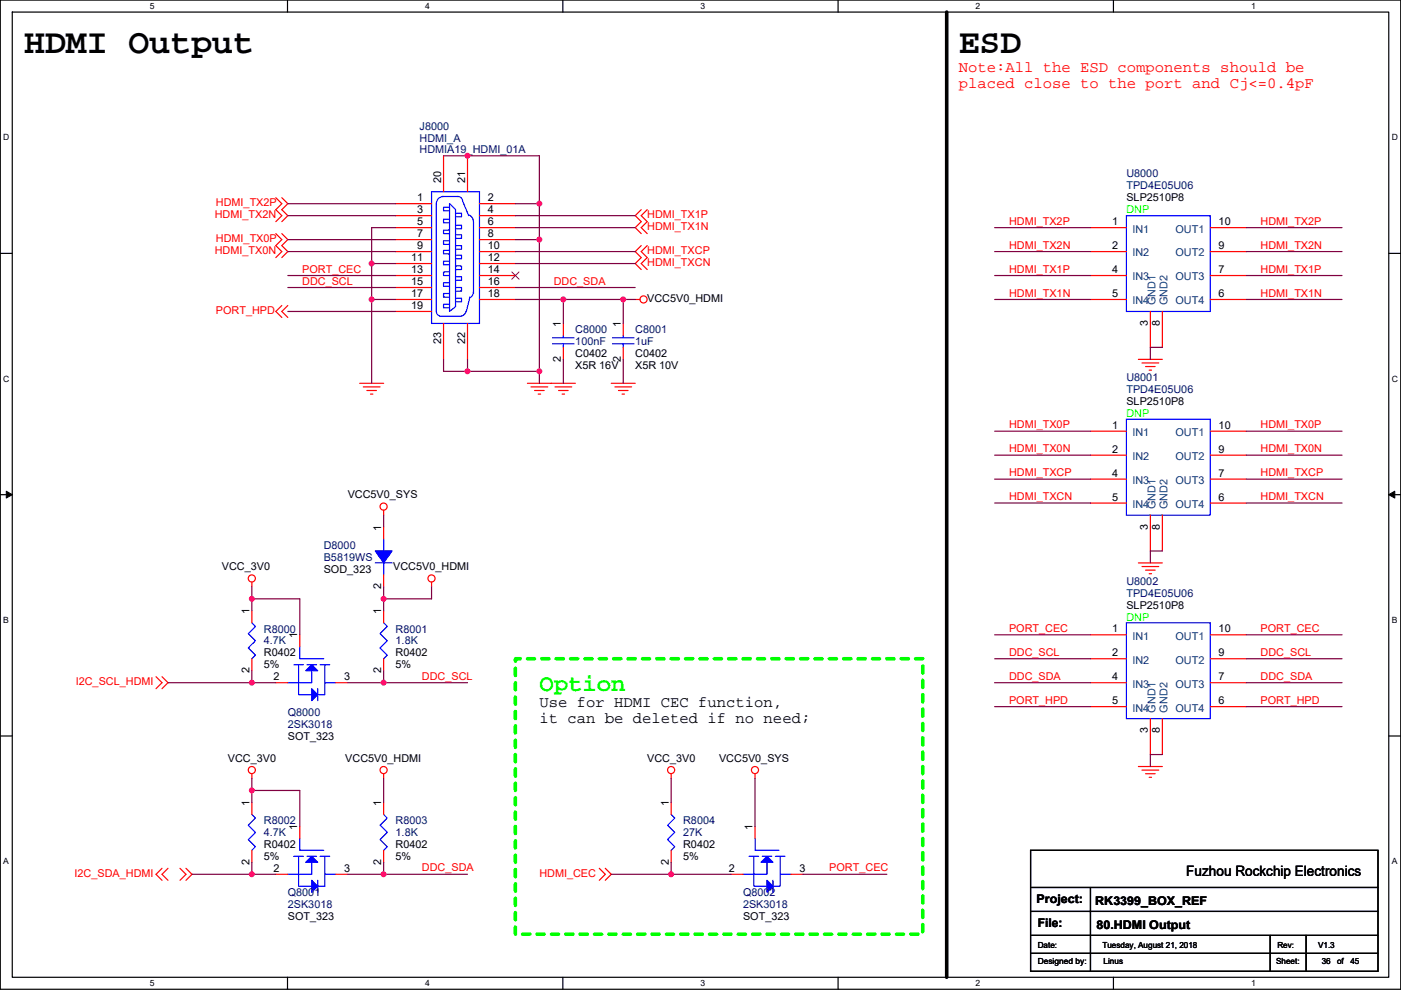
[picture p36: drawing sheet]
<svg xmlns="http://www.w3.org/2000/svg" width="297mm" height="210mm" viewBox="0 0 297 210" stroke-linecap="round" stroke-linejoin="round" font-family="sans-serif">
<defs><g id="words">
<g font-size="7.4">
<text x="5.1" y="11.2">HDMI Output</text>
<text x="203.3" y="11.2">ESD</text>
</g>
<text font-size="5.1" fill="#0f0" x="114.4" y="146.6">Option</text>
<g font-size="3.3" fill="#f00">
<text x="203.3" y="15.4">Note:All the ESD components should be</text>
<text x="203.3" y="18.7">placed close to the port and Cj&lt;=0.4pF</text>
</g>
<g font-size="3.3">
<text x="114.4" y="150">Use for HDMI CEC function,</text>
<text x="114.4" y="153.3">it can be deleted if no need;</text>
</g>
<text font-size="3" x="251.5" y="185.9">Fuzhou Rockchip Electronics</text>
<g font-size="2.5">
<text x="219.8" y="191.6">Project:</text>
<text x="232.2" y="191.9">RK3399_BOX_REF</text>
<text x="220" y="196.7">File:</text>
<text x="232.5" y="197">80.HDMI Output</text>
</g>
<g font-size="2.3" fill="#000080">
<text x="89" y="27.5">J8000</text>
<text x="89" y="30">HDMI_A</text>
<text x="89" y="32.6">HDMIA19_HDMI_01A</text>
<text x="238.8" y="37.6">U8000</text>
<text x="238.8" y="40.2">TPD4E05U06</text>
<text x="122" y="70.7">C8000</text>
<text x="134.7" y="70.7">C8001</text>
<text x="122" y="73.2">100nF</text>
<text x="134.7" y="73.2">1uF</text>
<text x="238.8" y="80.8">U8001</text>
<text x="238.8" y="83.4">TPD4E05U06</text>
<text x="68.6" y="116.4">D8000</text>
<text x="68.6" y="118.9">B5819WS</text>
<text x="238.8" y="124">U8002</text>
<text x="238.8" y="126.5">TPD4E05U06</text>
<text x="55.9" y="134.2">R8000</text>
<text x="55.9" y="136.7">4.7K</text>
<text x="83.9" y="134.2">R8001</text>
<text x="83.9" y="136.7">1.8K</text>
<text x="61" y="151.9">Q8000</text>
<text x="61" y="154.5">2SK3018</text>
<text x="55.9" y="174.8">R8002</text>
<text x="55.9" y="177.3">4.7K</text>
<text x="83.9" y="174.8">R8003</text>
<text x="83.9" y="177.3">1.8K</text>
<text x="144.8" y="174.8">R8004</text>
<text x="144.8" y="177.3">27K</text>
<text x="61" y="190">Q8001</text>
<text x="157.5" y="190">Q8002</text>
<text x="61" y="192.6">2SK3018</text>
<text x="157.5" y="192.6">2SK3018</text>
</g>
<g font-size="2.3">
<text x="93.5" y="38.9" transform="rotate(-90 93.5 38.9)">20</text>
<text x="98.6" y="38.9" transform="rotate(-90 98.6 38.9)">21</text>
<text x="88.5" y="42.7">1</text>
<text x="88.5" y="45.2">3</text>
<text x="88.5" y="47.8">5</text>
<text x="103.4" y="42.7">2</text>
<text x="103.4" y="45.2">4</text>
<text x="103.4" y="47.8">6</text>
<text x="235.8" y="47.8">1</text>
<text x="238.8" y="42.7">SLP2510P8</text>
<text x="258.4" y="47.8">10</text>
<text x="88.5" y="50.3">7</text>
<text x="88.5" y="52.8">9</text>
<text x="103.4" y="50.3">8</text>
<text x="103.4" y="52.8">10</text>
<text x="235.8" y="52.8">2</text>
<text x="258.4" y="52.8">9</text>
<text x="87.2" y="55.4">11</text>
<text x="87.2" y="57.9">13</text>
<text x="103.4" y="55.4">12</text>
<text x="103.4" y="57.9">14</text>
<text x="235.8" y="57.9">4</text>
<text x="258.4" y="57.9">7</text>
<text x="87.2" y="60.5">15</text>
<text x="87.2" y="63">17</text>
<text x="87.2" y="65.5">19</text>
<text x="103.4" y="60.5">16</text>
<text x="103.4" y="63">18</text>
<text x="137.2" y="64.1">VCC5V0_HDMI</text>
<text x="235.8" y="63">5</text>
<text x="258.4" y="63">6</text>
<text x="118.9" y="69.4" transform="rotate(-90 118.9 69.4)">1</text>
<text x="131.6" y="69.4" transform="rotate(-90 131.6 69.4)">1</text>
<text x="243.4" y="69.1" transform="rotate(-90 243.4 69.1)">3</text>
<text x="245.9" y="69.1" transform="rotate(-90 245.9 69.1)">8</text>
<text x="93.5" y="73" transform="rotate(-90 93.5 73)">23</text>
<text x="98.6" y="73" transform="rotate(-90 98.6 73)">22</text>
<text x="118.9" y="76.8" transform="rotate(-90 118.9 76.8)">2</text>
<text x="122" y="75.7">C0402</text>
<text x="131.6" y="76.8" transform="rotate(-90 131.6 76.8)">2</text>
<text x="134.7" y="75.7">C0402</text>
<text x="122" y="78.3">X5R 16V</text>
<text x="134.7" y="78.3">X5R 10V</text>
<text x="238.8" y="85.9">SLP2510P8</text>
<text x="235.8" y="90.9">1</text>
<text x="258.4" y="90.9">10</text>
<text x="235.8" y="96">2</text>
<text x="235.8" y="101.1">4</text>
<text x="258.4" y="101.1">7</text>
<text x="258.4" y="96">9</text>
<text x="73.7" y="105.7">VCC5V0_SYS</text>
<text x="235.8" y="106.2">5</text>
<text x="258.4" y="106.2">6</text>
<text x="80.8" y="112.5" transform="rotate(-90 80.8 112.5)">1</text>
<text x="243.4" y="112.3" transform="rotate(-90 243.4 112.3)">3</text>
<text x="245.9" y="112.3" transform="rotate(-90 245.9 112.3)">8</text>
<text x="47.1" y="120.9">VCC_3V0</text>
<text x="68.6" y="121.5">SOD_323</text>
<text x="80.8" y="125" transform="rotate(-90 80.8 125)">2</text>
<text x="83.4" y="120.9">VCC5V0_HDMI</text>
<text x="52.9" y="130.3" transform="rotate(-90 52.9 130.3)">1</text>
<text x="80.8" y="130.3" transform="rotate(-90 80.8 130.3)">1</text>
<text x="238.8" y="129.1">SLP2510P8</text>
<text x="63" y="135.4" transform="rotate(-90 63 135.4)">1</text>
<text x="235.8" y="134.1">1</text>
<text x="258.4" y="134.1">10</text>
<text x="52.9" y="142.8" transform="rotate(-90 52.9 142.8)">2</text>
<text x="55.9" y="139.2">R0402</text>
<text x="55.9" y="141.8">5%</text>
<text x="80.8" y="142.8" transform="rotate(-90 80.8 142.8)">2</text>
<text x="83.9" y="139.2">R0402</text>
<text x="83.9" y="141.8">5%</text>
<text x="235.8" y="139.2">2</text>
<text x="258.4" y="139.2">9</text>
<text x="58" y="144.3">2</text>
<text x="73" y="144.3">3</text>
<text x="235.8" y="144.3">4</text>
<text x="235.8" y="149.4">5</text>
<text x="258.4" y="149.4">6</text>
<text x="258.4" y="144.3">7</text>
<text x="243.4" y="155.5" transform="rotate(-90 243.4 155.5)">3</text>
<text x="245.9" y="155.5" transform="rotate(-90 245.9 155.5)">8</text>
<text x="48.3" y="161.6">VCC_3V0</text>
<text x="61" y="157">SOT_323</text>
<text x="73.2" y="161.6">VCC5V0_HDMI</text>
<text x="137.2" y="161.6">VCC_3V0</text>
<text x="152.5" y="161.6">VCC5V0_SYS</text>
<text x="52.9" y="171" transform="rotate(-90 52.9 171)">1</text>
<text x="80.8" y="171" transform="rotate(-90 80.8 171)">1</text>
<text x="141.8" y="171" transform="rotate(-90 141.8 171)">1</text>
<text x="55.9" y="179.9">R0402</text>
<text x="63" y="176" transform="rotate(-90 63 176)">1</text>
<text x="83.9" y="179.9">R0402</text>
<text x="144.8" y="179.9">R0402</text>
<text x="159.6" y="176" transform="rotate(-90 159.6 176)">1</text>
<text x="52.9" y="183.4" transform="rotate(-90 52.9 183.4)">2</text>
<text x="55.9" y="182.4">5%</text>
<text x="58" y="184.9">2</text>
<text x="73" y="184.9">3</text>
<text x="80.8" y="183.4" transform="rotate(-90 80.8 183.4)">2</text>
<text x="83.9" y="182.4">5%</text>
<text x="141.8" y="183.4" transform="rotate(-90 141.8 183.4)">2</text>
<text x="144.8" y="182.4">5%</text>
<text x="154.5" y="184.9">2</text>
<text x="169.5" y="184.9">3</text>
<text x="61" y="195.1">SOT_323</text>
<text x="157.5" y="195.1">SOT_323</text>
</g>
<g font-size="2.3" fill="#f00">
<text x="45.5" y="46.3">HDMI_TX2N</text>
<text x="45.8" y="43.7">HDMI_TX2P</text>
<text x="137.2" y="46.3">HDMI_TX1P</text>
<text x="213.9" y="47.7">HDMI_TX2P</text>
<text x="267.3" y="47.7">HDMI_TX2P</text>
<text x="45.5" y="53.9">HDMI_TX0N</text>
<text x="45.8" y="51.4">HDMI_TX0P</text>
<text x="137.2" y="48.8">HDMI_TX1N</text>
<text x="137.2" y="53.9">HDMI_TXCP</text>
<text x="213.9" y="52.7">HDMI_TX2N</text>
<text x="267.3" y="52.7">HDMI_TX2N</text>
<text x="64.1" y="57.8">PORT_CEC</text>
<text x="137.2" y="56.4">HDMI_TXCN</text>
<text x="213.9" y="57.8">HDMI_TX1P</text>
<text x="267.3" y="57.8">HDMI_TX1P</text>
<text x="64.1" y="60.4">DDC_SCL</text>
<text x="117.4" y="60.4">DDC_SDA</text>
<text x="213.9" y="62.9">HDMI_TX1N</text>
<text x="267.3" y="62.9">HDMI_TX1N</text>
<text x="45.8" y="66.6">PORT_HPD</text>
<text x="213.9" y="90.8">HDMI_TX0P</text>
<text x="213.9" y="95.9">HDMI_TX0N</text>
<text x="267.3" y="95.9">HDMI_TX0N</text>
<text x="267.3" y="90.8">HDMI_TX0P</text>
<text x="213.9" y="101">HDMI_TXCP</text>
<text x="267.3" y="101">HDMI_TXCP</text>
<text x="213.9" y="106.1">HDMI_TXCN</text>
<text x="267.3" y="106.1">HDMI_TXCN</text>
<text x="213.9" y="134">PORT_CEC</text>
<text x="267.3" y="134">PORT_CEC</text>
<text x="213.9" y="139.1">DDC_SCL</text>
<text x="267.3" y="139.1">DDC_SCL</text>
<text x="16.1" y="145.3">I2C_SCL_HDMI</text>
<text x="89.5" y="144.2">DDC_SCL</text>
<text x="213.9" y="144.2">DDC_SDA</text>
<text x="213.9" y="149.3">PORT_HPD</text>
<text x="267.3" y="144.2">DDC_SDA</text>
<text x="267.3" y="149.3">PORT_HPD</text>
<text x="15.8" y="186">I2C_SDA_HDMI</text>
<text x="89.5" y="184.8">DDC_SDA</text>
<text x="114.4" y="186">HDMI_CEC</text>
<text x="175.8" y="184.8">PORT_CEC</text>
</g>
<g font-size="2.3" fill="#0f0">
<text x="238.8" y="45.3">DNP</text>
<text x="238.8" y="88.4">DNP</text>
<text x="238.8" y="131.6">DNP</text>
</g>
<g font-size="2.3" fill="#004080">
<text x="240.1" y="49.3">IN1</text>
<text x="249.2" y="49.3">OUT1</text>
<text x="240.1" y="54.4">IN2</text>
<text x="240.1" y="59.5">IN3</text>
<text x="249.2" y="59.5">OUT3</text>
<text x="249.2" y="54.4">OUT2</text>
<text x="240.1" y="64.6">IN4</text>
<text x="245" y="64.8" transform="rotate(-90 245 64.8)">GND1</text>
<text x="247.5" y="64.8" transform="rotate(-90 247.5 64.8)">GND2</text>
<text x="249.2" y="64.6">OUT4</text>
<text x="240.1" y="92.5">IN1</text>
<text x="249.2" y="92.5">OUT1</text>
<text x="240.1" y="97.6">IN2</text>
<text x="249.2" y="97.6">OUT2</text>
<text x="240.1" y="102.7">IN3</text>
<text x="240.1" y="107.7">IN4</text>
<text x="245" y="108" transform="rotate(-90 245 108)">GND1</text>
<text x="247.5" y="108" transform="rotate(-90 247.5 108)">GND2</text>
<text x="249.2" y="107.7">OUT4</text>
<text x="249.2" y="102.7">OUT3</text>
<text x="240.1" y="135.7">IN1</text>
<text x="249.2" y="135.7">OUT1</text>
<text x="240.1" y="140.8">IN2</text>
<text x="249.2" y="140.8">OUT2</text>
<text x="240.1" y="145.8">IN3</text>
<text x="249.2" y="145.8">OUT3</text>
<text x="240.1" y="150.9">IN4</text>
<text x="245" y="151.2" transform="rotate(-90 245 151.2)">GND1</text>
<text x="247.5" y="151.2" transform="rotate(-90 247.5 151.2)">GND2</text>
<text x="249.2" y="150.9">OUT4</text>
</g>
<g font-size="1.8">
<text x="31.8" y="1.9">5</text>
<text x="90.1" y="1.9">4</text>
<text x="148.5" y="1.9">3</text>
<text x="206.9" y="1.9">2</text>
<text x="265.2" y="1.9">1</text>
<text x=".7" y="29.8">D</text>
<text x="295.1" y="29.8">D</text>
<text x=".7" y="81">C</text>
<text x="295.1" y="81">C</text>
<text x=".7" y="132.1">B</text>
<text x="295.1" y="132.1">B</text>
<text x=".7" y="183.3">A</text>
<text x="295.1" y="183.3">A</text>
<text x="220" y="201">Date:</text>
<text x="233.7" y="201">Tuesday, August 21, 2018</text>
<text x="270.8" y="201">Rev:</text>
<text x="279.5" y="201">V1.3</text>
<text x="31.8" y="209.2">5</text>
<text x="90.1" y="209.2">4</text>
<text x="148.5" y="209.2">3</text>
<text x="206.9" y="209.2">2</text>
<text x="220" y="204.6">Designed by:</text>
<text x="234" y="204.6">Linus</text>
<text x="265.2" y="209.2">1</text>
<text x="270.6" y="204.6">Sheet:</text>
<text x="280.2" y="204.6">36</text>
<text x="283.5" y="204.6">of</text>
<text x="286.3" y="204.6">45</text>
</g>
</g></defs>
<path d="M.1 0h296.9v209.8h-296.9zM2.6 2.6h291.8v204.7h-291.8z" fill="none" stroke="#000" stroke-width=".25"/>
<g fill="#fff">
<path d="M31.8 .3h1v2h-1z"/>
<path d="M31.8 207.5h1v2.1h-1z"/>
</g>
<path d="M61 0v2.6M61 207.3v2.5" fill="none" stroke="#000" stroke-width=".25"/>
<g fill="#fff">
<path d="M90.1 .3h1v2h-1z"/>
<path d="M90.1 207.5h1v2.1h-1z"/>
</g>
<path d="M119.3 0v2.6M119.3 207.3v2.5" fill="none" stroke="#000" stroke-width=".25"/>
<g fill="#fff">
<path d="M148.5 .3h1v2h-1z"/>
<path d="M148.5 207.5h1v2.1h-1z"/>
</g>
<path d="M177.7 0v2.6M177.7 207.3v2.5" fill="none" stroke="#000" stroke-width=".25"/>
<g fill="#fff">
<path d="M206.9 .3h1v2h-1z"/>
<path d="M206.9 207.5h1v2.1h-1z"/>
</g>
<path d="M236.1 0v2.6M236.1 207.3v2.5" fill="none" stroke="#000" stroke-width=".25"/>
<g fill="#fff">
<path d="M265.2 .3h1v2h-1z"/>
<path d="M265.2 207.5h1v2.1h-1z"/>
<path d="M.7 28.2h1.3v2h-1.3z"/>
<path d="M295.1 28.2h1.3v2h-1.3z"/>
<path d="M.7 79.3h1.3v2.1h-1.3z"/>
<path d="M295.1 79.3h1.3v2.1h-1.3z"/>
</g>
<path d="M.1 53.7h2.5M294.4 53.7h2.6" fill="none" stroke="#000" stroke-width=".25"/>
<g fill="#fff">
<path d="M.7 130.5h1.2v2h-1.2z"/>
<path d="M295.1 130.5h1.2v2h-1.2z"/>
</g>
<path d="M.1 104.9h2.5M294.4 104.9h2.6" fill="none" stroke="#000" stroke-width=".25"/>
<path d="M1.3 104.2l1.3 .7-1.3 .7zM294.4 104.9l1.3-.7v1.4z" fill="#000" stroke="#000" stroke-width=".21"/>
<g fill="#fff">
<path d="M.7 181.7h1.2v2h-1.2z"/>
<path d="M295.1 181.7h1.2v2h-1.2z"/>
</g>
<path d="M.1 156.1h2.5M294.4 156.1h2.6M218.5 188.2h73.7M218.5 193.3h73.7M218.5 198.4h73.7M218.5 180.4h73.7v25.6h-73.7zM231.2 188.2v17.8M269.3 198.4v7.6M276.9 198.4v7.6M218.5 202.2h73.7" fill="none" stroke="#000" stroke-width=".25"/>
<path d="M200.7 2.6v204.7" fill="none" stroke="#000" stroke-width=".76"/>
<path d="M109.3 139.7h86.3v58.4h-86.3z" fill="none" stroke="#0f0" stroke-width=".76" stroke-dasharray="1.5 1.5"/>
<g fill="none" stroke="#f00" stroke-width=".25">
<path d="M94 33v7.7M99.1 33v7.7M58.5 41.9l1.3 1.3-1.3 1.3 1.3 1.2-1.3 1.3M58.5 49.6l1.3 1.2-1.3 1.3 1.3 1.3-1.3 1.2M59.8 41.9l1.2 1.3-1.2 1.3 1.2 1.2-1.2 1.3M59.8 49.6l1.2 1.2-1.2 1.3 1.2 1.3-1.2 1.2M83.9 43.2h7.6M83.9 45.7h7.6M83.9 48.3h7.6M83.9 50.8h7.6M83.9 53.4h7.6M83.9 55.9h7.6"/>
<path d="M83.9 58.4h7.6M101.7 43.2h7.6M101.7 45.7h7.6M101.7 48.3h7.6M101.7 50.8h7.6M101.7 53.4h7.6M101.7 55.9h7.6M101.7 58.4h7.6M136 44.5l-1.3 1.2 1.3 1.3-1.3 1.3 1.3 1.3M136 52.1l-1.3 1.3 1.3 1.2-1.3 1.3 1.3 1.3M137.2 44.5l-1.2 1.2 1.2 1.3-1.2 1.3 1.2 1.3M137.2 52.1l-1.2 1.3 1.2 1.2-1.2 1.3 1.2 1.3"/>
<path d="M231.2 48.3h7.6M231.2 53.4h7.6M231.2 58.4h7.6M256.6 58.4h7.6M256.6 53.4h7.6M256.6 48.3h7.6M59.8 64.8l-1.3 1.3 1.3 1.2M61 64.8l-1.2 1.3 1.2 1.2M83.9 61h7.6M83.9 63.5h7.6M83.9 66.1h7.6M94 68.6v7.6"/>
<path d="M99.1 68.6v7.6M101.7 61h7.6M101.7 63.5h7.6M119.4 68.6v2.5M119.4 73.7v2.5M132.1 68.6v2.5M132.1 73.7v2.5M134.7 63.5h1M231.2 63.5h7.6M241.4 76.2h5M242.1 77h3.6M242.9 77.7h2"/>
<path d="M243.6 78.5h.6M243.9 66.1v7.6M246.4 66.1v7.6M256.6 63.5h7.6M76.3 81.3h5M77 82.1h3.6M77.8 82.8h2M78.5 83.6h.6M111.8 81.3h10.2M112.6 82.1h3.5M113.3 82.8h2.1M114.1 83.6h.5"/>
<path d="M117.7 82.1h3.5M118.4 82.8h2.1M119.2 83.6h.5M129.6 81.3h5.1M130.4 82.1h3.5M131.1 82.8h2.1M131.9 83.6h.5M231.2 91.5h7.6M231.2 96.5h7.6M256.6 96.5h7.6M256.6 91.5h7.6M81.3 108.2v1"/>
<path d="M81.3 111.8v2.5M231.2 101.6h7.6M231.2 106.7h7.6M241.4 119.4h5M243.9 109.2v7.7M246.4 109.2v7.7M256.6 106.7h7.6M256.6 101.6h7.6M53.4 123.5v1M53.4 129.6v2.5M53.4 139.7v2.6M63.6 134.6v2.6"/>
<path d="M81.3 121.9v2.6M81.3 129.6v2.5M81.3 139.7v2.6M91.5 123.5v1M231.2 134.6h7.6M231.2 139.7h7.6M242.1 120.2h3.6M242.9 120.9h2M243.6 121.7h.6M256.6 139.7h7.6M256.6 134.6h7.6M33.1 143.5l1.3 1.3-1.3 1.3"/>
<path d="M34.4 143.5l1.2 1.3-1.2 1.3M58.5 144.8h2.5M71.2 144.8h2.5M231.2 144.8h7.6M231.2 149.9h7.6M243.9 152.4v7.6M246.4 152.4v7.6M256.6 149.9h7.6M256.6 144.8h7.6M53.4 164.1v1M53.4 170.2v2.5M63.6 175.3v2.5"/>
<path d="M81.3 164.1v1M81.3 170.2v2.5M142.3 164.1v1M142.3 170.2v2.5M160.1 164.1v1M160.1 175.3v2.5M241.4 162.6h5M242.1 163.3h3.6M242.9 164.1h2M243.6 164.9h.6M34.4 184.2l-1.3 1.2 1.3 1.3M35.6 184.2l-1.2 1.2 1.2 1.3"/>
<path d="M38.2 184.2l1.2 1.2-1.2 1.3M39.4 184.2l1.3 1.2-1.3 1.3M53.4 180.4v2.5M58.5 185.4h2.5M71.2 185.4h2.5M81.3 180.4v2.5M127.1 184.2l1.2 1.2-1.2 1.3M128.3 184.2l1.3 1.2-1.3 1.3M142.3 180.4v2.5M155 185.4h2.5M167.7 185.4h2.5"/>
<circle cx="136.4" cy="63.5" r=".76"/>
<circle cx="81.3" cy="107.4" r=".76"/>
<circle cx="53.4" cy="122.7" r=".76"/>
<circle cx="91.5" cy="122.7" r=".76"/>
<circle cx="53.4" cy="163.3" r=".76"/>
<circle cx="81.3" cy="163.3" r=".76"/>
<circle cx="142.3" cy="163.3" r=".76"/>
<circle cx="160.1" cy="163.3" r=".76"/>
</g>
<g fill="none" stroke="#00f" stroke-width=".25">
<path d="M91.5 40.7h10.2v27.9h-10.2zM92.5 43.2v22.8a.98 .98 0 0 0 .8 1M93.8 41.7h3.3M94 41.7a1.51 1.51 0 0 0-1.5 1.7M95.3 43.2l1.3 1.3v20.5l-1.3 1.1zM95.3 44h-1.3v.7h1.3M95.3 46.5h-1.3v.8h1.3M95.3 48.8h-1.3v.8h1.3M95.3 51.1h-1.3v.7h1.3M95.3 53.1h-1.3v.8h1.3M95.3 55.4h-1.3v.8h1.3M95.3 57.7h-1.3v.7h1.3"/>
<path d="M95.3 60h-1.3v.7h1.3M96.6 45.2h1.3v.8h-1.3M96.6 47.8h1.3v.7h-1.3M96.6 49.8h1.3v.8h-1.3M96.6 52.1h1.3v.8h-1.3M96.6 54.1h1.3v.8h-1.3M96.6 56.4h1.3v.8h-1.3M96.6 58.7h1.3v.8h-1.3M97.1 41.7a1.01 1.01 0 0 1 1 1M98.1 42.7l1.3 3M99.3 45.6a1.53 1.53 0 0 1 1.1 1.4v15.3M238.8 45.7h17.8v20.4h-17.8z"/>
<path d="M95.3 62.3h-1.3v.7h1.3M95.3 64.5h-1.3v.8h1.3M96.6 61h1.3v.7h-1.3M96.6 63.3h1.3v.7h-1.3M98.8 66a1.24 1.24 0 0 1-1.2 1.1h-4.3M99.6 63l-.7 3.1M100.4 62a1.26 1.26 0 0 1-.8 1.1M117.2 72.9h4.5M117.2 71.6h4.5M119.4 71.1v.5M119.4 72.9v.8M129.9 72.9h4.5"/>
<path d="M129.9 71.6h4.5M132.1 71.1v.5M132.1 72.9v.8M238.8 88.9h17.8v20.3h-17.8zM79.6 119.4h3.5M81.3 114.3v2.6M81.3 119.4v2.5M53.4 132.1l.8 .8-1.6 1.5 1.6 1.5-1.6 1.5 1.6 1.6-.8 .7M63.6 137.2v2.5h5M81.3 132.1l.8 .8-1.5 1.5 1.5 1.5-1.5 1.5 1.5 1.6-.8 .7M238.8 132.1h17.8v20.3h-17.8zM62.3 141h2"/>
<path d="M63.3 141v6.3h2.8M65.1 141h2M66.1 142.3v2.5h-5.1M67.4 146.1v2.5M67.9 141h2M68.9 141v6.3h-1.5M68.9 144.8h2.3M53.4 172.7l.8 .8-1.6 1.5 1.6 1.6-1.6 1.5 1.6 1.5-.8 .8M63.6 177.8v2.6h5M81.3 172.7l.8 .8-1.5 1.5 1.5 1.6-1.5 1.5 1.5 1.5-.8 .8M142.3 172.7l.8 .8-1.6 1.5 1.6 1.6-1.6 1.5 1.6 1.5-.8 .8M160.1 177.8v2.6h5.1"/>
<path d="M62.3 181.6h2M63.3 181.6v6.4h2.8M65.1 181.6h2M66.1 182.9v2.5h-5.1M67.4 186.7v2.6M67.9 181.6h2M68.9 181.6v6.4h-1.5M68.9 185.4h2.3M158.8 181.6h2M159.8 181.6v6.4h2.8M161.6 181.6h2M162.6 182.9v2.5h-5.1"/>
<path d="M163.9 186.7v2.6M164.4 181.6h2M165.4 185.4h2.3M165.4 181.6v6.4h-1.5"/>
</g>
<g fill="#00f" stroke="#00f" stroke-width=".25">
<path d="M79.6 116.9h3.5l-1.8 2.5z" fill-rule="evenodd"/>
<path d="M66.1 141l1.3 1.3h-2.6z" fill-rule="evenodd"/>
<path d="M66.1 146.1l1.3 1.2-1.3 1.3z" fill-rule="evenodd"/>
<path d="M66.1 181.6l1.3 1.3h-2.6z" fill-rule="evenodd"/>
<path d="M66.1 186.7l1.3 1.3-1.3 1.3z" fill-rule="evenodd"/>
<path d="M162.6 181.6l1.3 1.3h-2.5z" fill-rule="evenodd"/>
<path d="M162.6 186.7l1.3 1.3-1.3 1.3z" fill-rule="evenodd"/>
</g>
<path d="M108.5 57.7l1.6 1.5M110 57.7l-1.5 1.5" fill="none" stroke="#804000" stroke-width=".21"/>
<g fill="none" stroke="#800040" stroke-width=".25">
<path d="M94 33h20.4v10.2M61 58.4h22.9M61 50.8h22.9M61 45.7h22.9M61 53.4h22.9M61 43.2h22.9M78.8 55.9v7.6M78.8 55.9h5.1M83.9 48.3h-5.1v7.6M109.3 50.8h5.1M109.3 55.9h25.4M109.3 45.7h25.4"/>
<path d="M109.3 53.4h25.4M109.3 48.3h25.4M109.3 43.2h5.1M114.4 50.8v28M114.4 43.2v7.6M210.9 58.4h20.3M210.9 48.3h20.3M210.9 53.4h20.3M264.2 48.3h20.3M264.2 58.4h20.3M264.2 53.4h20.3M61 61h22.9"/>
<path d="M61 66.1h22.9M78.8 63.5h5.1M78.8 63.5v17.8M94 76.2v2.6h5.1M99.1 76.2v2.6M99.1 78.8h15.3M109.3 63.5h10.1v5.1M109.3 61h25.4M114.4 78.8v2.5M119.4 76.2v5.1M119.4 63.5h12.7M132.1 76.2v5.1"/>
<path d="M132.1 63.5v5.1M132.1 63.5h2.6M210.9 63.5h20.3M246.4 73.7h-2.5v2.5M264.2 63.5h20.3M210.9 91.5h20.3M210.9 96.5h20.3M264.2 96.5h20.3M264.2 91.5h20.3M81.3 109.2v2.6M210.9 106.7h20.3M210.9 101.6h20.3"/>
<path d="M246.4 116.9h-2.5v2.5M264.2 106.7h20.3M264.2 101.6h20.3M53.4 127v2.6M53.4 124.5v2.5M53.4 127h10.2v7.6M81.3 124.5v2.5M81.3 127v2.6M91.5 124.5v2.5h-10.2M210.9 134.6h20.3M210.9 139.7h20.3M264.2 134.6h20.3"/>
<path d="M264.2 139.7h20.3M35.6 144.8h17.8M53.4 144.8h5.1M53.4 142.3v2.5M73.7 144.8h7.6M81.3 142.3v2.5M81.3 144.8h17.8M210.9 144.8h20.3M210.9 149.9h20.3M264.2 144.8h20.3M264.2 149.9h20.3M53.4 167.7v2.5"/>
<path d="M53.4 165.1v2.6M53.4 167.7h10.2v7.6M81.3 165.1v5.1M142.3 165.1v5.1M160.1 165.1v10.2M246.4 160h-2.5v2.6M40.7 185.4h17.8M53.4 182.9v2.5M73.7 185.4h7.6M81.3 185.4h17.8M81.3 182.9v2.5M129.6 185.4h12.7"/>
<path d="M142.3 182.9v2.5M142.3 185.4h12.7M170.2 185.4h17.8"/>
</g>
<g fill="#f0f" stroke="#f0f" stroke-width=".25">
<circle cx="53.4" cy="127" r=".5"/>
<circle cx="53.4" cy="167.6" r=".5"/>
<circle cx="81.3" cy="127" r=".5"/>
<circle cx="81.3" cy="144.8" r=".5"/>
<circle cx="53.4" cy="144.8" r=".5"/>
<circle cx="81.3" cy="185.4" r=".5"/>
<circle cx="53.4" cy="185.4" r=".5"/>
<circle cx="114.3" cy="78.7" r=".5"/>
<circle cx="114.3" cy="50.8" r=".5"/>
<circle cx="78.8" cy="55.9" r=".5"/>
<circle cx="114.3" cy="43.2" r=".5"/>
<circle cx="99.1" cy="33" r=".5"/>
<circle cx="119.4" cy="63.5" r=".5"/>
<circle cx="78.8" cy="63.5" r=".5"/>
<circle cx="132.1" cy="63.5" r=".5"/>
<circle cx="99.1" cy="78.7" r=".5"/>
<circle cx="142.3" cy="185.4" r=".5"/>
</g>
<use href="#words"/>
</svg>
